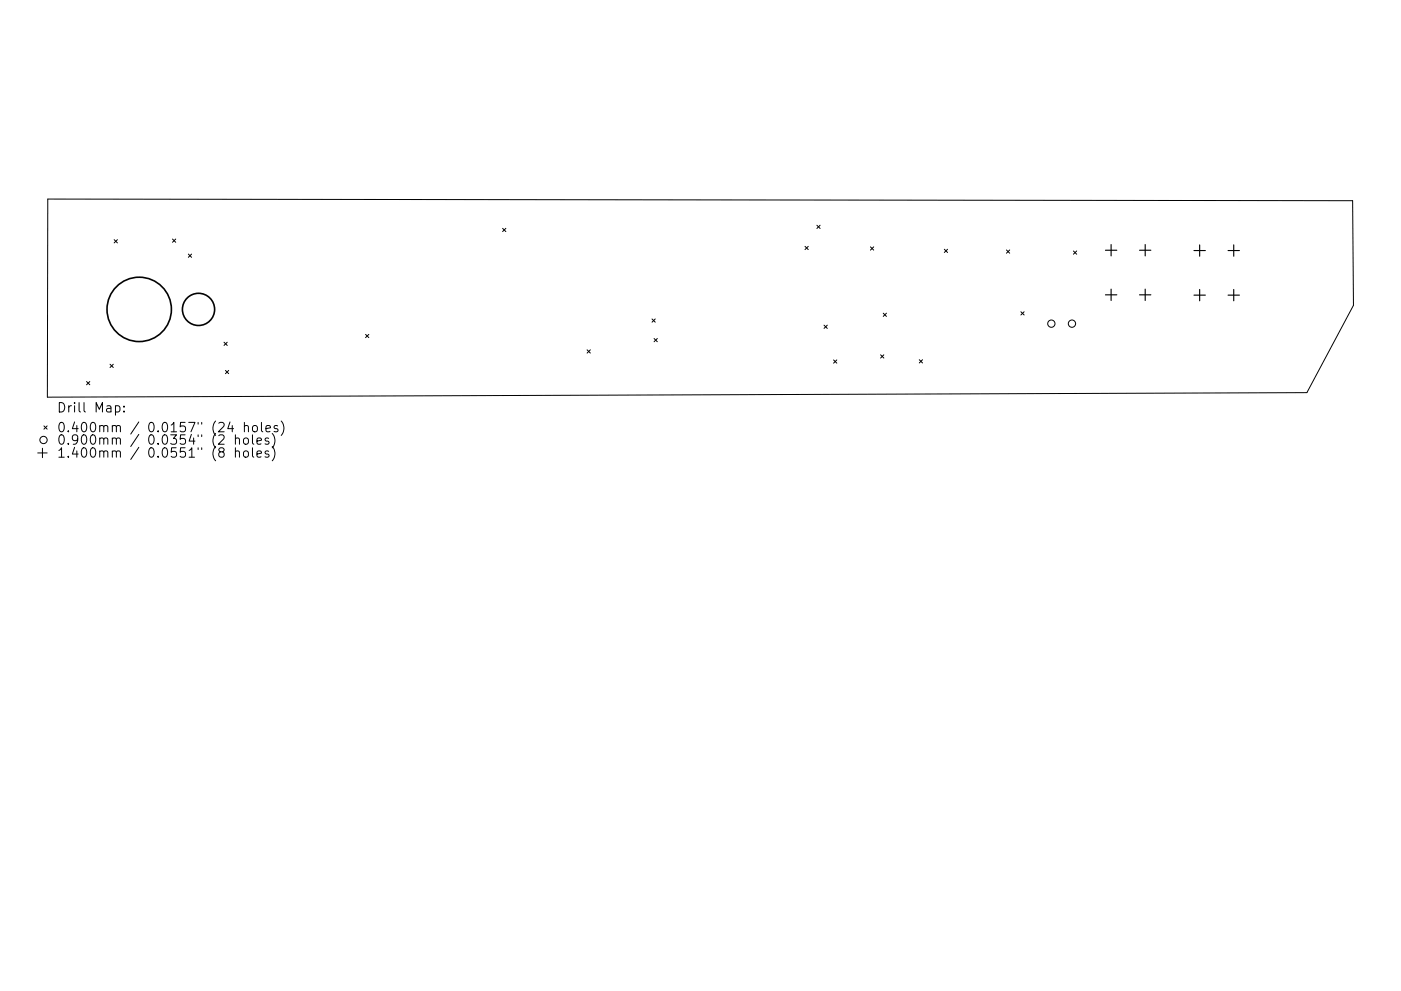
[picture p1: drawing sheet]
<svg xmlns="http://www.w3.org/2000/svg" width="297mm" height="210mm" viewBox="0 0 297 210" stroke-linecap="round" stroke-linejoin="round" font-family="sans-serif">
<defs><g id="words">
<g font-size="2.8">
<text x="12" y="87.5">Drill Map:</text>
<text x="12" y="91.7">0.400mm / 0.0157&quot; (24 holes)</text>
<text x="12" y="94.3">0.900mm / 0.0354&quot; (2 holes)</text>
<text x="12" y="97.1">1.400mm / 0.0551&quot; (8 holes)</text>
</g>
</g></defs>
<g fill="none" stroke="#000" stroke-width=".21">
<path d="M10.1 42.2l276.7 .4 .2 22.2-9.9 18.5-267.1 1zM24.2 50.8l.7 .7M24.9 50.8l-.7 .7M36.6 50.7l.7 .7M37.3 50.7l-.7 .7M39.9 53.9l.7 .7M40.6 53.9l-.7 .7M106.6 48.4l.7 .7M107.3 48.4l-.7 .7M170.7 52.3l.7 .7M171.4 52.3l-.7 .7M173.2 47.8l.7 .7"/>
<path d="M173.9 47.8l-.7 .7M184.6 52.4l.6 .7M185.2 52.4l-.6 .7M200.2 52.9l.7 .7M200.9 52.9l-.7 .7M213.4 53l.7 .7M214.1 53l-.7 .7M227.6 53.3l.7 .6M228.3 53.3l-.7 .6M23.3 77.3l.7 .7M24 77.3l-.7 .7M47.5 72.6l.7 .7"/>
<path d="M47.8 78.6l.7 .7M48.2 72.6l-.7 .7M48.5 78.6l-.7 .7M77.5 70.9l.7 .7M78.2 70.9l-.7 .7M124.5 74.2l.7 .7M125.2 74.2l-.7 .7M138.2 67.7l.7 .7M138.7 71.8l.7 .7M138.9 67.7l-.7 .7M139.4 71.8l-.7 .7M174.7 69l.7 .7"/>
<path d="M175.4 69l-.7 .7M176.7 76.4l.7 .7M177.4 76.4l-.7 .7M186.7 75.3l.7 .7M187.3 66.4l.6 .7M187.4 75.3l-.7 .7M187.9 66.4l-.6 .7M194.9 76.3l.7 .7M195.6 76.3l-.7 .7M216.4 66.1l.7 .7M217.1 66.1l-.7 .7M8 96.1h2"/>
<path d="M9 95.1v2M9.3 90.4l.7 .7M10 90.4l-.7 .7M18.4 81l.6 .6M19 81l-.6 .6M24.5 86.2l.6-.1 .3 .4v.5l-.2 .3h-.7M26.3 87.2v.2M26.3 86.2v.2M48.8 89.5l-.5 1.4h1.2M49.9 93.1a.5 .5 0 0 1 .9 .1v1.1M49.9 95.9a.5 .5 0 0 1 .9 .1v1M49.9 92.3v2"/>
<path d="M49.9 95v2M51.7 93.1a.54 .54 0 0 1 .6-.2 .54 .54 0 0 1 .4 .4l-.1 .8a.54 .54 0 0 1-.6 .2 .54 .54 0 0 1-.4-.4zM51.7 95.9a.54 .54 0 0 1 .6-.2 .54 .54 0 0 1 .4 .3v.6a.54 .54 0 0 1-.6 .4 .54 .54 0 0 1-.5-.4zM51.8 90.5a.5 .5 0 0 1 .9 .1v1M51.8 89.6v2M53.5 92.3v1.7l.3 .3M53.5 95v1.7l.3 .3M53.6 90.5a.54 .54 0 0 1 .6-.2 .54 .54 0 0 1 .4 .4v.5a.54 .54 0 0 1-.5 .4 .54 .54 0 0 1-.6-.4zM54.5 93.6l.9-.2-.1-.4-.5-.1-.3 .3 .1 1h.7M54.5 96.3l.9-.2-.1-.3-.5-.1-.3 .3 .1 .9h.7M55.4 89.6v1.7l.3 .3M56.4 90.9l.9-.1-.1-.4-.5-.1-.3 .3 .1 .9h.7"/>
<path d="M57 93l-.5-.1-.3 .3 .1 .3 .7 .2v.5h-.8M57 95.8l-.5-.1-.3 .3 .1 .2 .7 .2v.5h-.8M57.7 92a2.29 2.29 0 0 1 0 3M57.7 94.7a2.29 2.29 0 0 1 0 3.1M58.9 90.4l-.5-.1-.3 .3 .1 .3 .7 .1v.5h-.8M59.6 89.3a2.29 2.29 0 0 1 0 3.1"/>
<circle cx="222.9" cy="68.7" r=".77"/>
<circle cx="227.3" cy="68.7" r=".77"/>
<circle cx="9.2" cy="93.3" r=".77"/>
</g>
<g fill="none" stroke="#000" stroke-width=".34">
<circle cx="29.5" cy="65.6" r="6.8"/>
<circle cx="42.1" cy="65.6" r="3.4"/>
</g>
<g fill="none" stroke="#000" stroke-width=".24">
<path d="M234.4 53.1h2.4M235.6 51.9v2.4M241.6 53.1h2.4M242.8 51.9v2.4M253.1 53.2h2.5M254.4 52v2.4M260.4 53.2h2.4M261.6 52v2.4M234.4 62.6h2.4M235.6 61.3v2.5M241.6 62.6h2.4M242.8 61.3v2.5"/>
<path d="M253.1 62.6h2.5M254.4 61.4v2.4M260.4 62.6h2.4M261.6 61.4v2.4"/>
</g>
<use href="#words"/>
</svg>
